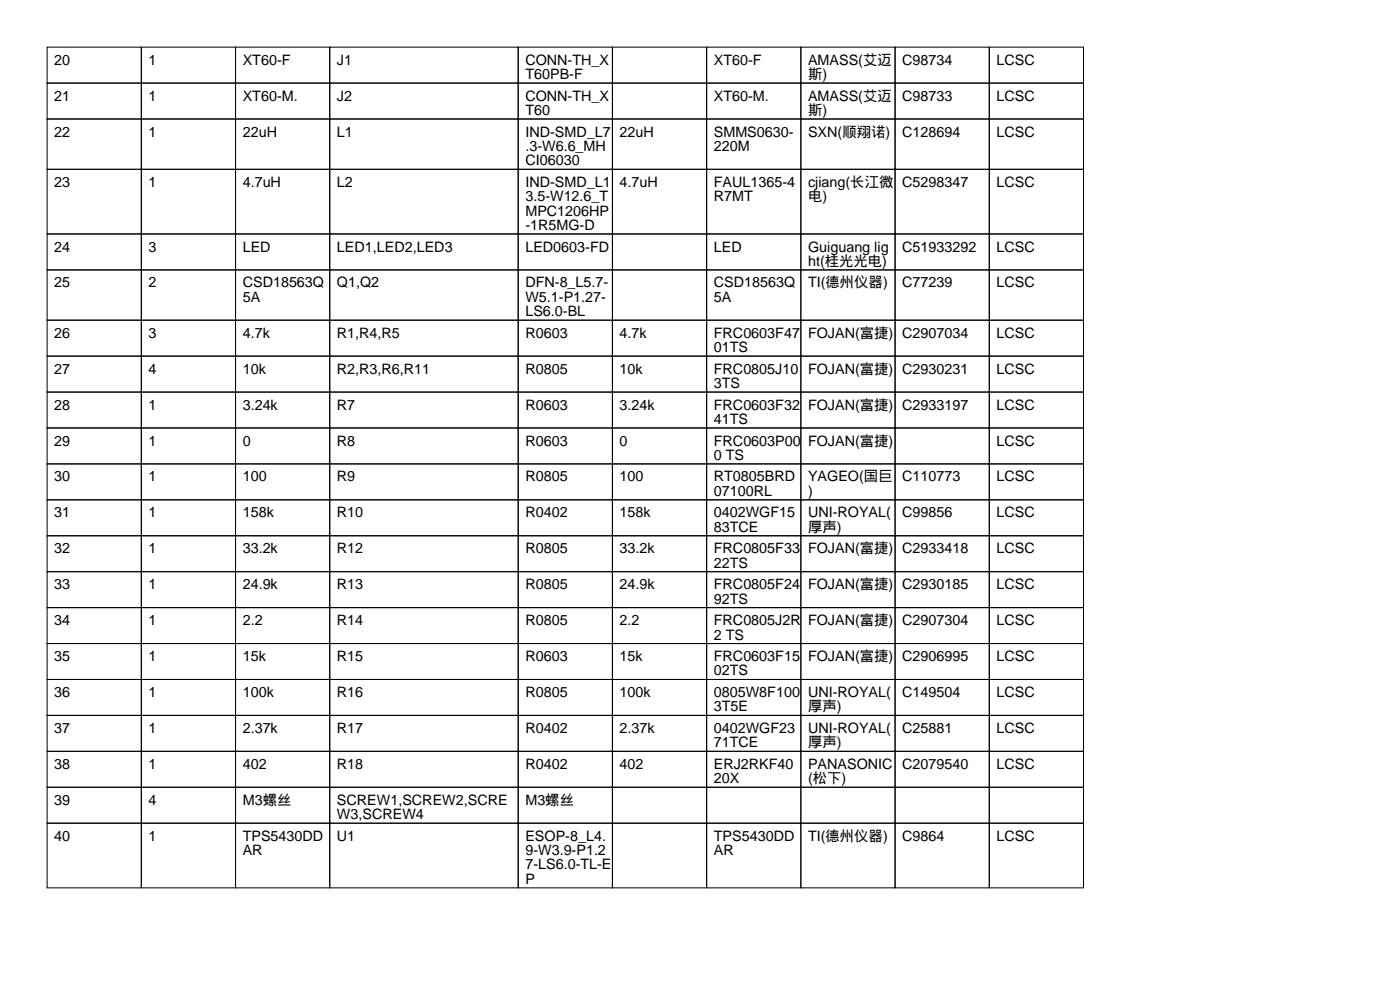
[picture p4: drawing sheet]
<svg xmlns="http://www.w3.org/2000/svg" width="297mm" height="210mm" viewBox="0 0 297 210" stroke-linecap="round" stroke-linejoin="round" font-family="sans-serif">
<defs><g id="words">
<g font-size="3">
<text x="11.5" y="13.7">20</text>
<text x="31.5" y="13.7">1</text>
<text x="51.5" y="13.7">XT60-F</text>
<text x="71.5" y="13.7">J1</text>
<text x="111.5" y="13.7">CONN-TH_X</text>
<text x="111.5" y="16.8">T60PB-F</text>
<text x="151.5" y="13.7">XT60-F</text>
<text x="171.5" y="13.7">AMASS(艾迈</text>
<text x="171.5" y="16.8">斯)</text>
<text x="191.5" y="13.7">C98734</text>
<text x="211.5" y="13.7">LCSC</text>
<text x="11.5" y="21.3">21</text>
<text x="31.5" y="21.3">1</text>
<text x="51.5" y="21.3">XT60-M.</text>
<text x="71.5" y="21.3">J2</text>
<text x="111.5" y="21.3">CONN-TH_X</text>
<text x="151.5" y="21.3">XT60-M.</text>
<text x="171.5" y="21.3">AMASS(艾迈</text>
<text x="191.5" y="21.3">C98733</text>
<text x="211.5" y="21.3">LCSC</text>
<text x="11.5" y="29">22</text>
<text x="31.5" y="29">1</text>
<text x="51.5" y="29">22uH</text>
<text x="71.5" y="29">L1</text>
<text x="111.5" y="24.4">T60</text>
<text x="111.5" y="29">IND-SMD_L7</text>
<text x="131.5" y="29">22uH</text>
<text x="151.5" y="29">SMMS0630-</text>
<text x="171.5" y="24.4">斯)</text>
<text x="171.5" y="29">SXN(顺翔诺)</text>
<text x="191.5" y="29">C128694</text>
<text x="211.5" y="29">LCSC</text>
<text x="111.5" y="32">.3-W6.6_MH</text>
<text x="111.5" y="35.1">CI06030</text>
<text x="151.5" y="32">220M</text>
<text x="11.5" y="39.6">23</text>
<text x="31.5" y="39.6">1</text>
<text x="51.5" y="39.6">4.7uH</text>
<text x="71.5" y="39.6">L2</text>
<text x="111.5" y="39.6">IND-SMD_L1</text>
<text x="131.5" y="39.6">4.7uH</text>
<text x="151.5" y="39.6">FAUL1365-4</text>
<text x="171.5" y="39.6">cjiang(长江微</text>
<text x="191.5" y="39.6">C5298347</text>
<text x="211.5" y="39.6">LCSC</text>
<text x="111.5" y="42.7">3.5-W12.6_T</text>
<text x="111.5" y="45.7">MPC1206HP</text>
<text x="151.5" y="42.7">R7MT</text>
<text x="171.5" y="42.7">电)</text>
<text x="11.5" y="53.3">24</text>
<text x="31.5" y="53.3">3</text>
<text x="51.5" y="53.3">LED</text>
<text x="71.5" y="53.3">LED1,LED2,LED3</text>
<text x="111.5" y="48.8">-1R5MG-D</text>
<text x="111.5" y="53.3">LED0603-FD</text>
<text x="151.5" y="53.3">LED</text>
<text x="171.5" y="53.3">Guiguang lig</text>
<text x="191.5" y="53.3">C51933292</text>
<text x="211.5" y="53.3">LCSC</text>
<text x="171.5" y="56.4">ht(桂光光电)</text>
<text x="11.5" y="61">25</text>
<text x="31.5" y="61">2</text>
<text x="51.5" y="61">CSD18563Q</text>
<text x="51.5" y="64">5A</text>
<text x="71.5" y="61">Q1,Q2</text>
<text x="111.5" y="61">DFN-8_L5.7-</text>
<text x="111.5" y="64">W5.1-P1.27-</text>
<text x="151.5" y="61">CSD18563Q</text>
<text x="151.5" y="64">5A</text>
<text x="171.5" y="61">TI(德州仪器)</text>
<text x="191.5" y="61">C77239</text>
<text x="211.5" y="61">LCSC</text>
<text x="11.5" y="71.6">26</text>
<text x="31.5" y="71.6">3</text>
<text x="51.5" y="71.6">4.7k</text>
<text x="71.5" y="71.6">R1,R4,R5</text>
<text x="111.5" y="67.1">LS6.0-BL</text>
<text x="111.5" y="71.6">R0603</text>
<text x="131.5" y="71.6">4.7k</text>
<text x="151.5" y="71.6">FRC0603F47</text>
<text x="171.5" y="71.6">FOJAN(富捷)</text>
<text x="191.5" y="71.6">C2907034</text>
<text x="211.5" y="71.6">LCSC</text>
<text x="151.5" y="74.7">01TS</text>
<text x="11.5" y="79.3">27</text>
<text x="31.5" y="79.3">4</text>
<text x="51.5" y="79.3">10k</text>
<text x="71.5" y="79.3">R2,R3,R6,R11</text>
<text x="111.5" y="79.3">R0805</text>
<text x="131.5" y="79.3">10k</text>
<text x="151.5" y="79.3">FRC0805J10</text>
<text x="151.5" y="82.3">3TS</text>
<text x="171.5" y="79.3">FOJAN(富捷)</text>
<text x="191.5" y="79.3">C2930231</text>
<text x="211.5" y="79.3">LCSC</text>
<text x="11.5" y="86.9">28</text>
<text x="31.5" y="86.9">1</text>
<text x="51.5" y="86.9">3.24k</text>
<text x="71.5" y="86.9">R7</text>
<text x="111.5" y="86.9">R0603</text>
<text x="131.5" y="86.9">3.24k</text>
<text x="151.5" y="86.9">FRC0603F32</text>
<text x="151.5" y="89.9">41TS</text>
<text x="171.5" y="86.9">FOJAN(富捷)</text>
<text x="191.5" y="86.9">C2933197</text>
<text x="211.5" y="86.9">LCSC</text>
<text x="11.5" y="94.5">29</text>
<text x="31.5" y="94.5">1</text>
<text x="51.5" y="94.5">0</text>
<text x="71.5" y="94.5">R8</text>
<text x="111.5" y="94.5">R0603</text>
<text x="131.5" y="94.5">0</text>
<text x="151.5" y="94.5">FRC0603P00</text>
<text x="171.5" y="94.5">FOJAN(富捷)</text>
<text x="211.5" y="94.5">LCSC</text>
<text x="151.5" y="97.5">0 TS</text>
<text x="11.5" y="102.1">30</text>
<text x="31.5" y="102.1">1</text>
<text x="51.5" y="102.1">100</text>
<text x="71.5" y="102.1">R9</text>
<text x="111.5" y="102.1">R0805</text>
<text x="131.5" y="102.1">100</text>
<text x="151.5" y="102.1">RT0805BRD</text>
<text x="151.5" y="105.2">07100RL</text>
<text x="171.5" y="102.1">YAGEO(国巨</text>
<text x="171.5" y="105.2">)</text>
<text x="191.5" y="102.1">C110773</text>
<text x="211.5" y="102.1">LCSC</text>
<text x="11.5" y="109.7">31</text>
<text x="31.5" y="109.7">1</text>
<text x="51.5" y="109.7">158k</text>
<text x="71.5" y="109.7">R10</text>
<text x="111.5" y="109.7">R0402</text>
<text x="131.5" y="109.7">158k</text>
<text x="151.5" y="109.7">0402WGF15</text>
<text x="151.5" y="112.8">83TCE</text>
<text x="171.5" y="109.7">UNI-ROYAL(</text>
<text x="171.5" y="112.8">厚声)</text>
<text x="191.5" y="109.7">C99856</text>
<text x="211.5" y="109.7">LCSC</text>
<text x="11.5" y="117.4">32</text>
<text x="31.5" y="117.4">1</text>
<text x="51.5" y="117.4">33.2k</text>
<text x="71.5" y="117.4">R12</text>
<text x="111.5" y="117.4">R0805</text>
<text x="131.5" y="117.4">33.2k</text>
<text x="151.5" y="117.4">FRC0805F33</text>
<text x="171.5" y="117.4">FOJAN(富捷)</text>
<text x="191.5" y="117.4">C2933418</text>
<text x="211.5" y="117.4">LCSC</text>
<text x="11.5" y="125">33</text>
<text x="31.5" y="125">1</text>
<text x="51.5" y="125">24.9k</text>
<text x="71.5" y="125">R13</text>
<text x="111.5" y="125">R0805</text>
<text x="131.5" y="125">24.9k</text>
<text x="151.5" y="120.4">22TS</text>
<text x="151.5" y="125">FRC0805F24</text>
<text x="171.5" y="125">FOJAN(富捷)</text>
<text x="191.5" y="125">C2930185</text>
<text x="211.5" y="125">LCSC</text>
<text x="151.5" y="128">92TS</text>
<text x="11.5" y="132.6">34</text>
<text x="31.5" y="132.6">1</text>
<text x="51.5" y="132.6">2.2</text>
<text x="71.5" y="132.6">R14</text>
<text x="111.5" y="132.6">R0805</text>
<text x="131.5" y="132.6">2.2</text>
<text x="151.5" y="132.6">FRC0805J2R</text>
<text x="151.5" y="135.6">2 TS</text>
<text x="171.5" y="132.6">FOJAN(富捷)</text>
<text x="191.5" y="132.6">C2907304</text>
<text x="211.5" y="132.6">LCSC</text>
<text x="11.5" y="140.2">35</text>
<text x="31.5" y="140.2">1</text>
<text x="51.5" y="140.2">15k</text>
<text x="71.5" y="140.2">R15</text>
<text x="111.5" y="140.2">R0603</text>
<text x="131.5" y="140.2">15k</text>
<text x="151.5" y="140.2">FRC0603F15</text>
<text x="151.5" y="143.3">02TS</text>
<text x="171.5" y="140.2">FOJAN(富捷)</text>
<text x="191.5" y="140.2">C2906995</text>
<text x="211.5" y="140.2">LCSC</text>
<text x="11.5" y="147.8">36</text>
<text x="31.5" y="147.8">1</text>
<text x="51.5" y="147.8">100k</text>
<text x="71.5" y="147.8">R16</text>
<text x="111.5" y="147.8">R0805</text>
<text x="131.5" y="147.8">100k</text>
<text x="151.5" y="147.8">0805W8F100</text>
<text x="171.5" y="147.8">UNI-ROYAL(</text>
<text x="191.5" y="147.8">C149504</text>
<text x="211.5" y="147.8">LCSC</text>
<text x="11.5" y="155.5">37</text>
<text x="31.5" y="155.5">1</text>
<text x="51.5" y="155.5">2.37k</text>
<text x="71.5" y="155.5">R17</text>
<text x="111.5" y="155.5">R0402</text>
<text x="131.5" y="155.5">2.37k</text>
<text x="151.5" y="150.9">3T5E</text>
<text x="151.5" y="155.5">0402WGF23</text>
<text x="171.5" y="150.9">厚声)</text>
<text x="171.5" y="155.5">UNI-ROYAL(</text>
<text x="191.5" y="155.5">C25881</text>
<text x="211.5" y="155.5">LCSC</text>
<text x="151.5" y="158.5">71TCE</text>
<text x="171.5" y="158.5">厚声)</text>
<text x="11.5" y="163.1">38</text>
<text x="31.5" y="163.1">1</text>
<text x="51.5" y="163.1">402</text>
<text x="71.5" y="163.1">R18</text>
<text x="111.5" y="163.1">R0402</text>
<text x="131.5" y="163.1">402</text>
<text x="151.5" y="163.1">ERJ2RKF40</text>
<text x="151.5" y="166.1">20X</text>
<text x="171.5" y="163.1">PANASONIC</text>
<text x="171.5" y="166.1">(松下)</text>
<text x="191.5" y="163.1">C2079540</text>
<text x="211.5" y="163.1">LCSC</text>
<text x="11.5" y="170.7">39</text>
<text x="31.5" y="170.7">4</text>
<text x="51.5" y="170.7">M3螺丝</text>
<text x="71.5" y="170.7">SCREW1,SCREW2,SCRE</text>
<text x="71.5" y="173.7">W3,SCREW4</text>
<text x="111.5" y="170.7">M3螺丝</text>
<text x="11.5" y="178.3">40</text>
<text x="31.5" y="178.3">1</text>
<text x="51.5" y="178.3">TPS5430DD</text>
<text x="71.5" y="178.3">U1</text>
<text x="111.5" y="178.3">ESOP-8_L4.</text>
<text x="151.5" y="178.3">TPS5430DD</text>
<text x="171.5" y="178.3">TI(德州仪器)</text>
<text x="191.5" y="178.3">C9864</text>
<text x="211.5" y="178.3">LCSC</text>
<text x="51.5" y="181.4">AR</text>
<text x="111.5" y="181.4">9-W3.9-P1.2</text>
<text x="111.5" y="184.4">7-LS6.0-TL-E</text>
<text x="151.5" y="181.4">AR</text>
<text x="111.5" y="187.5">P</text>
</g>
</g></defs>
<g fill="none" stroke="#000" stroke-width=".21">
<path d="M10 10h20v7.6h-20zM10 17.6h20v7.6h-20zM30 10h20v7.6h-20zM30 17.6h20v7.6h-20zM50 10h20v7.6h-20zM50 17.6h20v7.6h-20zM70 10h40v7.6h-40zM70 17.6h40v7.6h-40zM110 10h20v7.6h-20zM110 17.6h20v7.6h-20zM130 10h20v7.6h-20zM130 17.6h20v7.6h-20z"/>
<path d="M150 10h20v7.6h-20zM150 17.6h20v7.6h-20zM170 10h20v7.6h-20zM170 17.6h20v7.6h-20zM190 10h20v7.6h-20zM190 17.6h20v7.6h-20zM210 10h20v7.6h-20zM210 17.6h20v7.6h-20zM10 25.2h20v10.7h-20zM10 35.9h20v13.7h-20zM30 25.2h20v10.7h-20zM30 35.9h20v13.7h-20z"/>
<path d="M50 25.2h20v10.7h-20zM50 35.9h20v13.7h-20zM70 25.2h40v10.7h-40zM70 35.9h40v13.7h-40zM110 25.2h20v10.7h-20zM110 35.9h20v13.7h-20zM130 25.2h20v10.7h-20zM130 35.9h20v13.7h-20zM150 25.2h20v10.7h-20zM150 35.9h20v13.7h-20zM170 25.2h20v10.7h-20zM170 35.9h20v13.7h-20z"/>
<path d="M190 25.2h20v10.7h-20zM190 35.9h20v13.7h-20zM210 25.2h20v10.7h-20zM210 35.9h20v13.7h-20zM10 49.6h20v7.6h-20zM10 57.2h20v10.7h-20zM30 49.6h20v7.6h-20zM30 57.2h20v10.7h-20zM50 49.6h20v7.6h-20zM50 57.2h20v10.7h-20zM70 49.6h40v7.6h-40zM70 57.2h40v10.7h-40z"/>
<path d="M110 49.6h20v7.6h-20zM110 57.2h20v10.7h-20zM130 49.6h20v7.6h-20zM130 57.2h20v10.7h-20zM150 49.6h20v7.6h-20zM150 57.2h20v10.7h-20zM170 49.6h20v7.6h-20zM170 57.2h20v10.7h-20zM190 49.6h20v7.6h-20zM190 57.2h20v10.7h-20zM210 49.6h20v7.6h-20zM210 57.2h20v10.7h-20z"/>
<path d="M10 67.9h20v7.6h-20zM10 75.5h20v7.7h-20zM30 67.9h20v7.6h-20zM30 75.5h20v7.7h-20zM50 67.9h20v7.6h-20zM50 75.5h20v7.7h-20zM70 67.9h40v7.6h-40zM70 75.5h40v7.7h-40zM110 67.9h20v7.6h-20zM110 75.5h20v7.7h-20zM130 67.9h20v7.6h-20zM130 75.5h20v7.7h-20z"/>
<path d="M150 67.9h20v7.6h-20zM150 75.5h20v7.7h-20zM170 67.9h20v7.6h-20zM170 75.5h20v7.7h-20zM190 67.9h20v7.6h-20zM190 75.5h20v7.7h-20zM210 67.9h20v7.6h-20zM210 75.5h20v7.7h-20zM10 83.2h20v7.6h-20zM10 90.8h20v7.6h-20zM10 98.4h20v7.6h-20zM30 83.2h20v7.6h-20z"/>
<path d="M30 90.8h20v7.6h-20zM30 98.4h20v7.6h-20zM50 83.2h20v7.6h-20zM50 90.8h20v7.6h-20zM50 98.4h20v7.6h-20zM70 83.2h40v7.6h-40zM70 90.8h40v7.6h-40zM70 98.4h40v7.6h-40zM110 83.2h20v7.6h-20zM110 90.8h20v7.6h-20zM110 98.4h20v7.6h-20zM130 83.2h20v7.6h-20z"/>
<path d="M130 90.8h20v7.6h-20zM130 98.4h20v7.6h-20zM150 83.2h20v7.6h-20zM150 90.8h20v7.6h-20zM150 98.4h20v7.6h-20zM170 83.2h20v7.6h-20zM170 90.8h20v7.6h-20zM170 98.4h20v7.6h-20zM190 83.2h20v7.6h-20zM190 90.8h20v7.6h-20zM190 98.4h20v7.6h-20zM210 83.2h20v7.6h-20z"/>
<path d="M210 90.8h20v7.6h-20zM210 98.4h20v7.6h-20zM10 106h20v7.6h-20zM10 113.6h20v7.7h-20zM30 106h20v7.6h-20zM30 113.6h20v7.7h-20zM50 106h20v7.6h-20zM50 113.6h20v7.7h-20zM70 106h40v7.6h-40zM70 113.6h40v7.7h-40zM110 106h20v7.6h-20zM110 113.6h20v7.7h-20z"/>
<path d="M130 106h20v7.6h-20zM130 113.6h20v7.7h-20zM150 106h20v7.6h-20zM150 113.6h20v7.7h-20zM170 106h20v7.6h-20zM170 113.6h20v7.7h-20zM190 106h20v7.6h-20zM190 113.6h20v7.7h-20zM210 106h20v7.6h-20zM210 113.6h20v7.7h-20zM10 121.3h20v7.6h-20zM10 128.9h20v7.6h-20z"/>
<path d="M10 136.5h20v7.6h-20zM30 121.3h20v7.6h-20zM30 128.9h20v7.6h-20zM30 136.5h20v7.6h-20zM50 121.3h20v7.6h-20zM50 128.9h20v7.6h-20zM50 136.5h20v7.6h-20zM70 121.3h40v7.6h-40zM70 128.9h40v7.6h-40zM70 136.5h40v7.6h-40zM110 121.3h20v7.6h-20zM110 128.9h20v7.6h-20z"/>
<path d="M110 136.5h20v7.6h-20zM130 121.3h20v7.6h-20zM130 128.9h20v7.6h-20zM130 136.5h20v7.6h-20zM150 121.3h20v7.6h-20zM150 128.9h20v7.6h-20zM150 136.5h20v7.6h-20zM170 121.3h20v7.6h-20zM170 128.9h20v7.6h-20zM170 136.5h20v7.6h-20zM190 121.3h20v7.6h-20zM190 128.9h20v7.6h-20z"/>
<path d="M190 136.5h20v7.6h-20zM210 121.3h20v7.6h-20zM210 128.9h20v7.6h-20zM210 136.5h20v7.6h-20zM10 144.1h20v7.6h-20zM10 151.7h20v7.7h-20zM10 159.4h20v7.6h-20zM30 144.1h20v7.6h-20zM30 151.7h20v7.7h-20zM30 159.4h20v7.6h-20zM50 144.1h20v7.6h-20zM50 151.7h20v7.7h-20z"/>
<path d="M50 159.4h20v7.6h-20zM70 144.1h40v7.6h-40zM70 151.7h40v7.7h-40zM70 159.4h40v7.6h-40zM110 144.1h20v7.6h-20zM110 151.7h20v7.7h-20zM110 159.4h20v7.6h-20zM130 144.1h20v7.6h-20zM130 151.7h20v7.7h-20zM130 159.4h20v7.6h-20zM150 144.1h20v7.6h-20zM150 151.7h20v7.7h-20z"/>
<path d="M150 159.4h20v7.6h-20zM170 144.1h20v7.6h-20zM170 151.7h20v7.7h-20zM170 159.4h20v7.6h-20zM190 144.1h20v7.6h-20zM190 151.7h20v7.7h-20zM190 159.4h20v7.6h-20zM210 144.1h20v7.6h-20zM210 151.7h20v7.7h-20zM210 159.4h20v7.6h-20zM10 167h20v7.6h-20zM10 174.6h20v13.7h-20z"/>
<path d="M30 167h20v7.6h-20zM30 174.6h20v13.7h-20zM50 167h20v7.6h-20zM50 174.6h20v13.7h-20zM70 167h40v7.6h-40zM70 174.6h40v13.7h-40zM110 167h20v7.6h-20zM110 174.6h20v13.7h-20zM130 167h20v7.6h-20zM130 174.6h20v13.7h-20zM150 167h20v7.6h-20zM150 174.6h20v13.7h-20z"/>
<path d="M170 167h20v7.6h-20zM170 174.6h20v13.7h-20zM190 167h20v7.6h-20zM190 174.6h20v13.7h-20zM210 167h20v7.6h-20zM210 174.6h20v13.7h-20z"/>
</g>
<use href="#words"/>
</svg>
